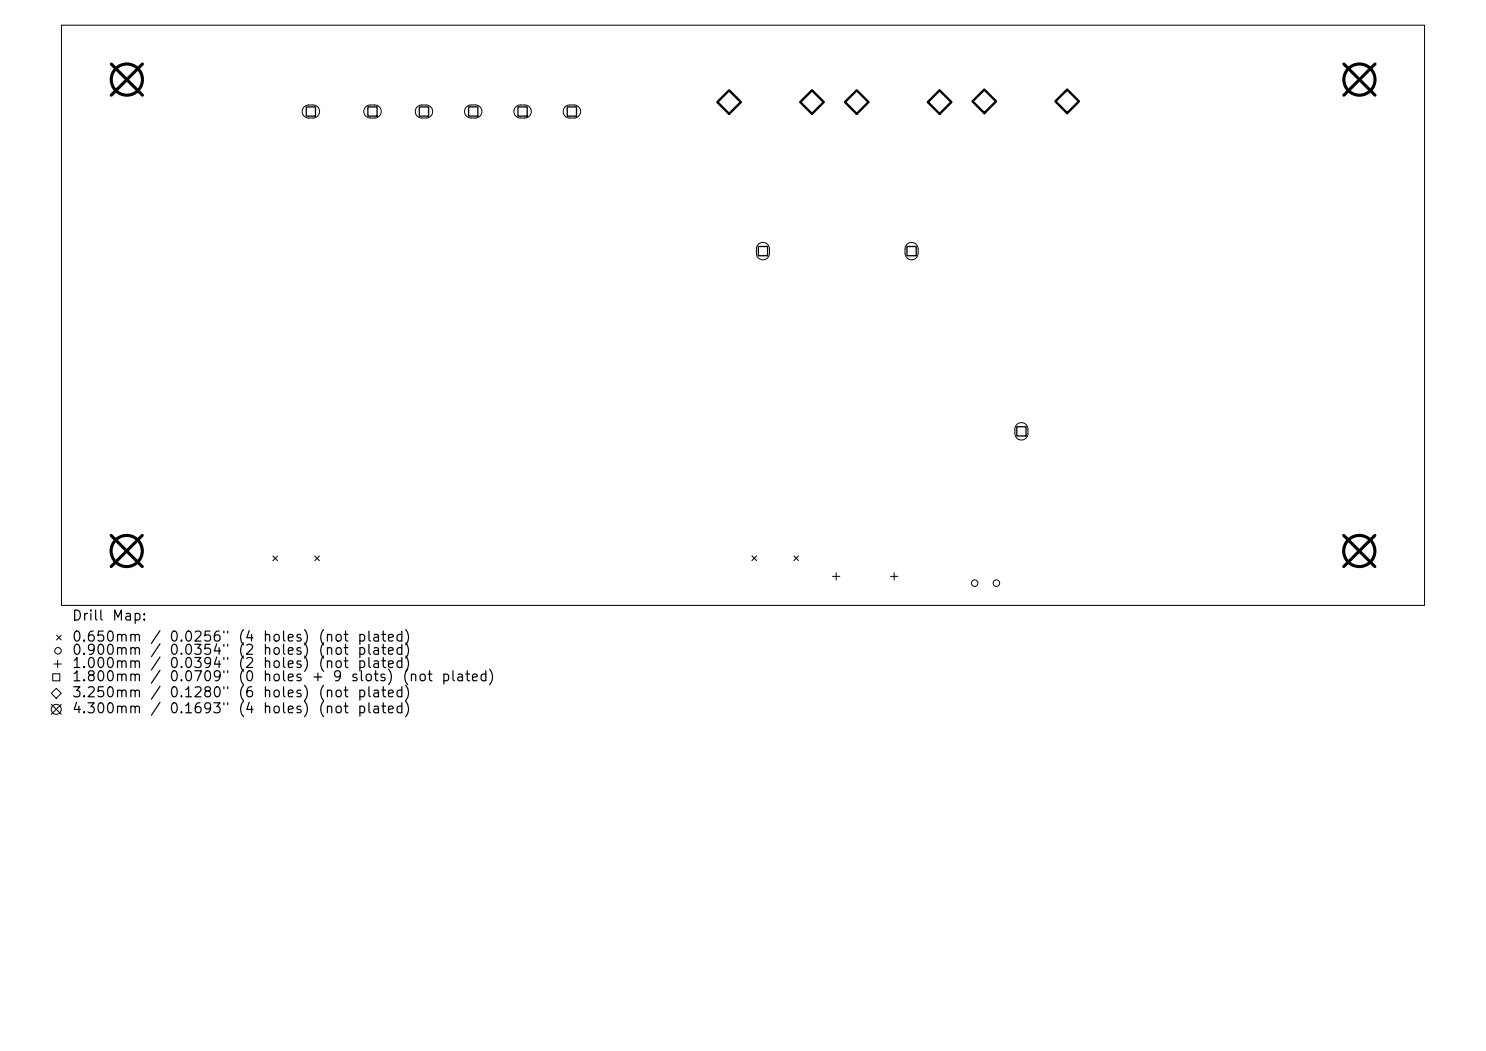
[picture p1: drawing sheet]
<svg xmlns="http://www.w3.org/2000/svg" width="297mm" height="210mm" viewBox="0 0 297 210" stroke-linecap="round" stroke-linejoin="round" font-family="sans-serif">
<defs><g id="words">
<g font-size="2">
<text x="14.2" y="124.5">Drill</text>
<text x="22.3" y="124.5">Map:</text>
<text x="14.2" y="128.7">0.650mm</text>
<text x="14.2" y="131.3">0.900mm</text>
<text x="29.9" y="128.7">/</text>
<text x="29.9" y="131.3">/</text>
<text x="33.7" y="128.7">0.0256&quot;</text>
<text x="33.7" y="131.3">0.0354&quot;</text>
<text x="47.4" y="128.7">(4</text>
<text x="47.4" y="131.3">(2</text>
<text x="52.4" y="128.7">holes)</text>
<text x="52.4" y="131.3">holes)</text>
<text x="63.4" y="128.7">(not</text>
<text x="63.4" y="131.3">(not</text>
<text x="71.3" y="128.7">plated)</text>
<text x="71.3" y="131.3">plated)</text>
<text x="14.2" y="134">1.000mm</text>
<text x="14.2" y="136.6">1.800mm</text>
<text x="29.9" y="134">/</text>
<text x="29.9" y="136.6">/</text>
<text x="33.7" y="134">0.0394&quot;</text>
<text x="33.7" y="136.6">0.0709&quot;</text>
<text x="47.4" y="134">(2</text>
<text x="47.4" y="136.6">(0</text>
<text x="52.4" y="134">holes)</text>
<text x="52.4" y="136.6">holes</text>
<text x="62.1" y="136.6">+</text>
<text x="63.4" y="134">(not</text>
<text x="66.3" y="136.6">9</text>
<text x="69.9" y="136.6">slots)</text>
<text x="71.3" y="134">plated)</text>
<text x="80.2" y="136.6">(not</text>
<text x="88" y="136.6">plated)</text>
<text x="14.2" y="139.8">3.250mm</text>
<text x="14.2" y="143">4.300mm</text>
<text x="29.9" y="139.8">/</text>
<text x="29.9" y="143">/</text>
<text x="33.7" y="139.8">0.1280&quot;</text>
<text x="33.7" y="143">0.1693&quot;</text>
<text x="47.4" y="139.8">(6</text>
<text x="47.4" y="143">(4</text>
<text x="52.4" y="139.8">holes)</text>
<text x="52.4" y="143">holes)</text>
<text x="63.4" y="139.8">(not</text>
<text x="63.4" y="143">(not</text>
<text x="71.3" y="139.8">plated)</text>
<text x="71.3" y="143">plated)</text>
</g>
</g></defs>
<g fill="none" stroke="#000" stroke-width=".2">
<path d="M12.3 5h272.4v116h-272.4zM60.8 21.4l.7-.4h1.1a1.3 1.3 0 0 1 1.3 1.3 1.3 1.3 0 0 1-1.3 1.3h-.9a1.3 1.3 0 0 1-1.2-.8 1.3 1.3 0 0 1 .3-1.4zM73.1 21.4l.7-.4h1.1a1.3 1.3 0 0 1 1.3 1.3 1.3 1.3 0 0 1-1.3 1.3h-.9a1.3 1.3 0 0 1-1.2-.8 1.3 1.3 0 0 1 .3-1.4zM83.4 21.4l.7-.4h1.1a1.3 1.3 0 0 1 1.3 1.3 1.3 1.3 0 0 1-1.3 1.3h-.9a1.3 1.3 0 0 1-1.2-.8 1.3 1.3 0 0 1 .3-1.4zM93.2 21.4l.7-.4h1.1a1.3 1.3 0 0 1 1.3 1.3 1.3 1.3 0 0 1-1.3 1.3h-.9a1.3 1.3 0 0 1-1.2-.8 1.3 1.3 0 0 1 .3-1.4zM103.1 21.4l.7-.4h1.1a1.3 1.3 0 0 1 1.3 1.3 1.3 1.3 0 0 1-1.3 1.3h-.9a1.3 1.3 0 0 1-1.2-.8 1.3 1.3 0 0 1 .3-1.4zM112.9 21.4l.7-.4h1.1a1.3 1.3 0 0 1 1.3 1.3 1.3 1.3 0 0 1-1.3 1.3h-.8a1.3 1.3 0 0 1-1.2-.8 1.3 1.3 0 0 1 .2-1.4zM151.6 48.8a1.3 1.3 0 0 1 1.4-.3 1.3 1.3 0 0 1 .8 1.2v.9a1.3 1.3 0 0 1-1.3 1.3 1.3 1.3 0 0 1-1.3-1.3v-1.1zM181.3 48.8a1.3 1.3 0 0 1 1.4-.3 1.3 1.3 0 0 1 .8 1.2v.9a1.3 1.3 0 0 1-1.3 1.3 1.3 1.3 0 0 1-1.3-1.3v-1.1zM203.2 84.8a1.3 1.3 0 0 1 1.4-.3 1.3 1.3 0 0 1 .9 1.3v.8a1.3 1.3 0 0 1-1.4 1.3 1.3 1.3 0 0 1-1.3-1.3l.1-1.1zM54.5 111.1l1 .9M55.5 111.1l-1 .9"/>
<path d="M62.9 111.1l.9 .9M63.8 111.1l-.9 .9M150.3 111.1l.9 .9M151.2 111.1l-.9 .9M158.7 111.1l.9 .9M159.6 111.1l-.9 .9M166.4 115.2h1.4M167.1 114.4v1.5M178 115.2h1.4M178.7 114.4v1.5M10.2 138.5l1-1 1 1-1 1zM10.5 134.6h1.5v1.4h-1.5z"/>
<path d="M10.8 132.7h1.4M11.3 126.9l.9 1M11.5 132v1.4M12.2 126.9l-.9 1M10.2 140.7l2 2M12.2 140.7l-2 2"/>
<circle cx="194.8" cy="116.5" r=".65"/>
<circle cx="199.1" cy="116.5" r=".65"/>
<circle cx="11.6" cy="130" r=".65"/>
<circle cx="11.2" cy="141.7" r="1"/>
</g>
<path d="M61.2 21.4h1.9v1.8h-1.9zM73.5 21.4h1.9v1.8h-1.9zM83.8 21.4h1.9v1.8h-1.9zM93.7 21.4h1.8v1.8h-1.8zM103.5 21.4h1.9v1.8h-1.9zM113.4 21.4h1.8v1.8h-1.8zM151.6 49.3h1.8v1.8h-1.8zM181.3 49.3h1.8v1.8h-1.8zM203.2 85.3h1.9v1.8h-1.9z" fill="none" stroke="#000" stroke-width=".26"/>
<path d="M171.2 18l2.4 2.4-2.4 2.4-2.3-2.4zM196.7 17.9l2.4 2.4-2.4 2.3-2.3-2.3zM213.3 17.9l2.3 2.4-2.3 2.3-2.4-2.3zM143.4 20.4l2.3-2.4 2.4 2.4-2.4 2.4zM159.9 20.4l2.4-2.4 2.3 2.4-2.3 2.4zM185.4 20.4l2.4-2.4 2.3 2.4-2.3 2.4z" fill="none" stroke="#000" stroke-width=".47"/>
<g fill="none" stroke="#000" stroke-width=".62">
<path d="M22.2 12.8l6.3 6.2M28.5 12.8l-6.3 6.2M268.6 12.8l6.2 6.2M274.8 12.8l-6.2 6.2M22.2 107l6.2 6.2M28.4 107l-6.2 6.2M268.6 107l6.2 6.2M274.8 107l-6.2 6.2"/>
<circle cx="25.4" cy="15.9" r="3.1"/>
<circle cx="271.7" cy="15.9" r="3.1"/>
<circle cx="25.3" cy="110.1" r="3.1"/>
<circle cx="271.7" cy="110.1" r="3.1"/>
</g>
<use href="#words"/>
</svg>
